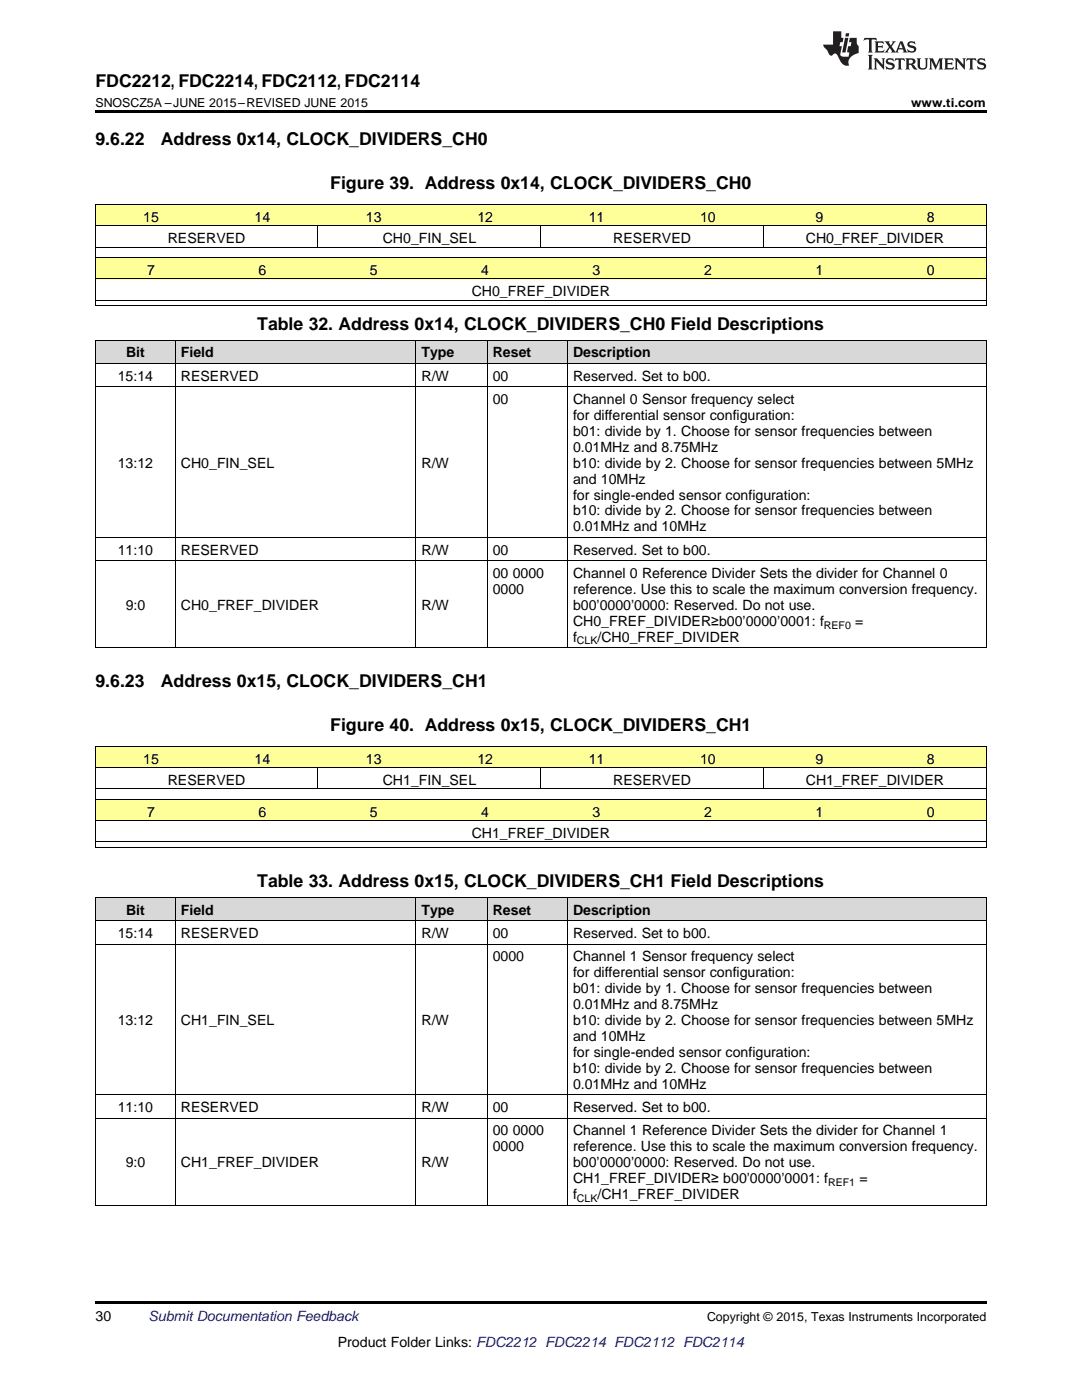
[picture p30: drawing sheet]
<svg xmlns="http://www.w3.org/2000/svg" width="216mm" height="279mm" viewBox="0 0 216 279" stroke-linecap="round" stroke-linejoin="round" font-family="sans-serif">
<defs><g id="words">
<g font-size="3.5">
<text x="19" y="17.3">FDC2212, FDC2214, FDC2112, FDC2114</text>
<text x="19" y="28.9">9.6.22</text>
<text x="32.1" y="28.9">Address 0x14, CLOCK_DIVIDERS_CH0</text>
<text x="65.9" y="37.7">Figure 39. Address 0x14, CLOCK_DIVIDERS_CH0</text>
<text x="51.3" y="65.8">Table 32. Address 0x14, CLOCK_DIVIDERS_CH0 Field Descriptions</text>
<text x="19" y="137.1">9.6.23</text>
<text x="32.1" y="137.1">Address 0x15, CLOCK_DIVIDERS_CH1</text>
<text x="65.9" y="145.8">Figure 40. Address 0x15, CLOCK_DIVIDERS_CH1</text>
<text x="51.3" y="177.1">Table 33. Address 0x15, CLOCK_DIVIDERS_CH1 Field Descriptions</text>
</g>
<g font-size="2.8">
<text x="28.6" y="44.3">15</text>
<text x="50.8" y="44.3">14</text>
<text x="73" y="44.3">13</text>
<text x="95.2" y="44.3">12</text>
<text x="117.5" y="44.3">11</text>
<text x="139.7" y="44.3">10</text>
<text x="162.7" y="44.3">9</text>
<text x="184.9" y="44.3">8</text>
<text x="33.5" y="48.5">RESERVED</text>
<text x="76.4" y="48.5">CH0_FIN_SEL</text>
<text x="122.4" y="48.5">RESERVED</text>
<text x="160.8" y="48.5">CH0_FREF_DIVIDER</text>
<text x="29.4" y="54.9">7</text>
<text x="51.6" y="54.9">6</text>
<text x="73.8" y="54.9">5</text>
<text x="94.1" y="59.1">CH0_FREF_DIVIDER</text>
<text x="96" y="54.9">4</text>
<text x="118.3" y="54.9">3</text>
<text x="140.5" y="54.9">2</text>
<text x="162.7" y="54.9">1</text>
<text x="184.9" y="54.9">0</text>
<text x="25.2" y="71.3">Bit</text>
<text x="36.1" y="71.3">Field</text>
<text x="84.1" y="71.3">Type</text>
<text x="98.3" y="71.3">Reset</text>
<text x="114.3" y="71.3">Description</text>
<text x="23.5" y="76">15:14</text>
<text x="36.1" y="76">RESERVED</text>
<text x="84.1" y="76">R/W</text>
<text x="98.3" y="76">00</text>
<text x="114.3" y="76">Reserved. Set to b00.</text>
<text x="98.3" y="80.6">00</text>
<text x="114.3" y="80.6">Channel 0 Sensor frequency select</text>
<text x="114.3" y="83.8">for differential sensor configuration:</text>
<text x="114.3" y="87">b01: divide by 1. Choose for sensor frequencies between</text>
<text x="23.5" y="93.3">13:12</text>
<text x="36.1" y="93.3">CH0_FIN_SEL</text>
<text x="84.1" y="93.3">R/W</text>
<text x="114.3" y="90.2">0.01MHz and 8.75MHz</text>
<text x="114.3" y="93.3">b10: divide by 2. Choose for sensor frequencies between 5MHz</text>
<text x="114.3" y="96.5">and 10MHz</text>
<text x="114.3" y="99.7">for single-ended sensor configuration:</text>
<text x="114.3" y="102.9">b10: divide by 2. Choose for sensor frequencies between</text>
<text x="114.3" y="106">0.01MHz and 10MHz</text>
<text x="23.5" y="110.7">11:10</text>
<text x="36.1" y="110.7">RESERVED</text>
<text x="84.1" y="110.7">R/W</text>
<text x="98.3" y="110.7">00</text>
<text x="114.3" y="110.7">Reserved. Set to b00.</text>
<text x="98.3" y="115.4">00</text>
<text x="98.3" y="118.5">0000</text>
<text x="102.3" y="115.4">0000</text>
<text x="114.3" y="115.4">Channel 0 Reference Divider Sets the divider for Channel 0</text>
<text x="114.3" y="118.5">reference. Use this to scale the maximum conversion frequency.</text>
<text x="25.1" y="121.7">9:0</text>
<text x="36.1" y="121.7">CH0_FREF_DIVIDER</text>
<text x="84.1" y="121.7">R/W</text>
<text x="114.3" y="121.7">b00’0000’0000: Reserved. Do not use.</text>
<text x="114.3" y="124.9">CH0_FREF_DIVIDER≥b00’0000’0001: f</text>
<text x="170.6" y="124.9">=</text>
<text x="114.3" y="128.1">f</text>
<text x="119.2" y="128.1">/CH0_FREF_DIVIDER</text>
<text x="28.6" y="152.4">15</text>
<text x="50.8" y="152.4">14</text>
<text x="73" y="152.4">13</text>
<text x="95.2" y="152.4">12</text>
<text x="117.5" y="152.4">11</text>
<text x="139.7" y="152.4">10</text>
<text x="162.7" y="152.4">9</text>
<text x="184.9" y="152.4">8</text>
<text x="33.5" y="156.6">RESERVED</text>
<text x="76.4" y="156.6">CH1_FIN_SEL</text>
<text x="122.4" y="156.6">RESERVED</text>
<text x="160.8" y="156.6">CH1_FREF_DIVIDER</text>
<text x="29.4" y="163">7</text>
<text x="51.6" y="163">6</text>
<text x="73.8" y="163">5</text>
<text x="94.1" y="167.2">CH1_FREF_DIVIDER</text>
<text x="96" y="163">4</text>
<text x="118.3" y="163">3</text>
<text x="140.5" y="163">2</text>
<text x="162.7" y="163">1</text>
<text x="184.9" y="163">0</text>
<text x="25.2" y="182.6">Bit</text>
<text x="36.1" y="182.6">Field</text>
<text x="84.1" y="182.6">Type</text>
<text x="98.3" y="182.6">Reset</text>
<text x="114.3" y="182.6">Description</text>
<text x="23.5" y="187.2">15:14</text>
<text x="36.1" y="187.2">RESERVED</text>
<text x="84.1" y="187.2">R/W</text>
<text x="98.3" y="187.2">00</text>
<text x="98.3" y="191.9">0000</text>
<text x="114.3" y="187.2">Reserved. Set to b00.</text>
<text x="114.3" y="191.9">Channel 1 Sensor frequency select</text>
<text x="114.3" y="195.1">for differential sensor configuration:</text>
<text x="114.3" y="198.2">b01: divide by 1. Choose for sensor frequencies between</text>
<text x="114.3" y="201.4">0.01MHz and 8.75MHz</text>
<text x="23.5" y="204.6">13:12</text>
<text x="36.1" y="204.6">CH1_FIN_SEL</text>
<text x="84.1" y="204.6">R/W</text>
<text x="114.3" y="204.6">b10: divide by 2. Choose for sensor frequencies between 5MHz</text>
<text x="114.3" y="207.8">and 10MHz</text>
<text x="114.3" y="210.9">for single-ended sensor configuration:</text>
<text x="114.3" y="214.1">b10: divide by 2. Choose for sensor frequencies between</text>
<text x="23.5" y="221.9">11:10</text>
<text x="36.1" y="221.9">RESERVED</text>
<text x="84.1" y="221.9">R/W</text>
<text x="98.3" y="221.9">00</text>
<text x="114.3" y="217.3">0.01MHz and 10MHz</text>
<text x="114.3" y="221.9">Reserved. Set to b00.</text>
<text x="98.3" y="226.6">00</text>
<text x="102.3" y="226.6">0000</text>
<text x="114.3" y="226.6">Channel 1 Reference Divider Sets the divider for Channel 1</text>
<text x="25.1" y="232.9">9:0</text>
<text x="36.1" y="232.9">CH1_FREF_DIVIDER</text>
<text x="84.1" y="232.9">R/W</text>
<text x="98.3" y="229.8">0000</text>
<text x="114.3" y="229.8">reference. Use this to scale the maximum conversion frequency.</text>
<text x="114.3" y="232.9">b00’0000’0000: Reserved. Do not use.</text>
<text x="114.3" y="236.1">CH1_FREF_DIVIDER≥ b00’0000’0001: f</text>
<text x="114.3" y="239.3">f</text>
<text x="119.2" y="239.3">/CH1_FREF_DIVIDER</text>
<text x="171.5" y="236.1">=</text>
<text x="19" y="263.6">30</text>
<text x="67.4" y="268.9">Product Folder Links: FDC2212 FDC2214 FDC2112 FDC2114</text>
</g>
<text font-size="2.8" fill="#0000c8" x="29.6" y="263.6">Submit Documentation Feedback</text>
<g font-size="2.5">
<text x="19" y="21.4">SNOSCZ5A –JUNE 2015–REVISED JUNE 2015</text>
<text x="181.8" y="21.4">www.ti.com</text>
<text x="141.1" y="263.6">Copyright © 2015, Texas Instruments Incorporated</text>
</g>
<g font-size="2.1">
<text x="164.4" y="125.4">REF0</text>
<text x="115.1" y="128.6">CLK</text>
<text x="115.1" y="239.9">CLK</text>
<text x="165.2" y="236.7">REF1</text>
</g>
</g></defs>
<g fill="#d8d8d8">
<path d="M19 179.2h16v4.6h-16z"/>
<path d="M35 179.2h48v4.6h-48z"/>
<path d="M83 179.2h14.3v4.6h-14.3z"/>
<path d="M97.3 179.2h16v4.6h-16z"/>
<path d="M113.3 179.2h83.5v4.6h-83.5z"/>
</g>
<g fill="#ff9">
<path d="M19 159.6h22.3v4.2h-22.3z"/>
<path d="M41.3 159.6h22.2v4.2h-22.2z"/>
<path d="M63.5 159.6h22.2v4.2h-22.2z"/>
<path d="M85.7 159.6h22.2v4.2h-22.2z"/>
<path d="M107.9 159.6h22.3v4.2h-22.3z"/>
<path d="M130.2 159.6h22.2v4.2h-22.2z"/>
<path d="M152.4 159.6h22.2v4.2h-22.2z"/>
<path d="M174.6 159.6h22.2v4.2h-22.2z"/>
<path d="M19 149h22.3v4.2h-22.3z"/>
<path d="M41.3 149h22.2v4.2h-22.2z"/>
<path d="M63.5 149h22.2v4.2h-22.2z"/>
<path d="M85.7 149h22.2v4.2h-22.2z"/>
<path d="M107.9 149h22.3v4.2h-22.3z"/>
<path d="M130.2 149h22.2v4.2h-22.2z"/>
<path d="M152.4 149h22.2v4.2h-22.2z"/>
<path d="M174.6 149h22.2v4.2h-22.2z"/>
</g>
<g fill="#d8d8d8">
<path d="M19 67.9h16v4.7h-16z"/>
<path d="M35 67.9h48v4.7h-48z"/>
<path d="M83 67.9h14.3v4.7h-14.3z"/>
<path d="M97.3 67.9h16v4.7h-16z"/>
<path d="M113.3 67.9h83.5v4.7h-83.5z"/>
</g>
<g fill="#ff9">
<path d="M19 51.5h22.3v4.2h-22.3z"/>
<path d="M41.3 51.5h22.2v4.2h-22.2z"/>
<path d="M63.5 51.5h22.2v4.2h-22.2z"/>
<path d="M85.7 51.5h22.2v4.2h-22.2z"/>
<path d="M107.9 51.5h22.3v4.2h-22.3z"/>
<path d="M130.2 51.5h22.2v4.2h-22.2z"/>
<path d="M152.4 51.5h22.2v4.2h-22.2z"/>
<path d="M174.6 51.5h22.2v4.2h-22.2z"/>
<path d="M19 40.9h22.3v4.2h-22.3z"/>
<path d="M41.3 40.9h22.2v4.2h-22.2z"/>
<path d="M63.5 40.9h22.2v4.2h-22.2z"/>
<path d="M85.7 40.9h22.2v4.2h-22.2z"/>
<path d="M107.9 40.9h22.3v4.2h-22.3z"/>
<path d="M130.2 40.9h22.2v4.2h-22.2z"/>
<path d="M152.4 40.9h22.2v4.2h-22.2z"/>
<path d="M174.6 40.9h22.2v4.2h-22.2z"/>
</g>
<g fill="#000">
<path d="M19 22h177.8v.5h-177.8zM19 50.4h.2v1.1h-.2zM19 49.4h.2v1h-.2zM196.7 50.4h.1v1.1h-.1zM196.7 49.4h.1v1h-.1zM19 59.9h.2v1.1h-.2zM196.7 59.9h.1v1.1h-.1zM19 129.3h.2zM82.9 129.3h.1zM97.2 129.3h.1zM113.2 129.3h.1zM196.7 129.3h.1z"/>
<path d="M19 158.5h.2v1.1h-.2zM19 157.5h.2v1h-.2zM196.7 158.5h.1v1.1h-.1zM196.7 157.5h.1v1h-.1zM19 168.1h.2v1h-.2zM196.7 168.1h.1v1h-.1zM19 240.5l.2 .1zM82.9 240.5l.1 .1zM97.2 240.5l.1 .1zM113.2 240.5l.1 .1zM196.7 240.5l.1 .1zM19 259.7h177.8v.5h-177.8z"/>
</g>
<g fill="none" stroke="#000" stroke-width=".2">
<path d="M19 59.9h177.8M19 55.7h177.8M19 51.4h177.8M19 49.3h177.8M19 45.1h177.8M19 40.8h177.8M19.1 40.9v8.5M19.1 51.5v8.4M63.4 45.1v4.3M107.9 45.1v4.3M152.3 45.1v4.3M196.8 40.9v8.5"/>
<path d="M196.8 51.5v8.4M19 67.9h177.8v61.4M19 77.2h177.8M19 72.5h177.8M19 60.9h177.8M19.1 67.9v61.4M35 67.9v61.4M83 67.9v61.4M97.2 67.9v61.4M113.2 67.9v61.4M19 111.9h177.8M19 107.3h177.8"/>
<path d="M19 129.3h177.8M19 159.5h177.8M19 157.4h177.8M19 153.2h177.8M19 149h177.8M19.1 149v8.5M19.1 159.6v8.5M63.4 153.2v4.3M107.9 153.2v4.3M152.3 153.2v4.3M196.8 149v8.5M196.8 159.6v8.5"/>
<path d="M19 179.1h177.8v61.5M19 169.1h177.8M19 168h177.8M19 163.8h177.8M19.1 179.1v61.5M35 179.1v61.5M83 179.1v61.5M97.2 179.1v61.5M113.2 179.1v61.5M19 188.4h177.8M19 183.8h177.8M19 218.5h177.8"/>
<path d="M19 223.1h177.8M19 240.5h177.8"/>
</g>
<g fill="#231f20">
<path d="M172.5 7.6l-.1 .5 .4-.2h.6v.1v2.1l-.2 .4h.9l-.2-.4v-2.1l.1-.1h.5l.5 .2-.2-.5zM174.5 8.3l.2 .3v1.5l-.2 .4h1.8l.2-.6a1.04 1.04 0 0 1-1.3 .2v-.7h.6l.3 .2v-.6l-.3 .2h-.6v-.6l.8-.1 .4 .3-.2-.5zM176.5 8.3l.9 1.1-.9 1.1h.8l-.2-.2 .4-.7 .5 .7-.2 .2h1.5l-.2-.2 .2-.4h.9l.1 .4-.2 .2h1l-.3-.3-.7-1.9h-.5l-.9 2-.8-1 .9-1h-.8l.1 .3-.4 .5-.3-.6 .1-.2zM179.7 8.6l.4 1h-.7zM181.3 8.4a.63 .63 0 0 0-.2 .7 .63 .63 0 0 0 .6 .4l.6 .2 .1 .2a.75 .75 0 0 1-.7 .4 .75 .75 0 0 1-.6-.5l.1 .7 .1-.1a1.11 1.11 0 0 0 1.5-.6 1.13 1.13 0 0 0-1.2-.8l-.1-.4a1.04 1.04 0 0 1 1.2 .2l-.2-.5-.2 .1-.4-.2zM173.2 10.9l.2 .4v2.2l-.2 .4h1l-.3-.4v-2.2l.3-.4zM174.3 11.6l.3 .4v1.5l-.3 .4h.8l-.2-.4v-1.3l1.5 1.7v-1.9l.2-.4h-.7l.2 .4v.9l-1.1-1.3zM177 11.8a.62 .62 0 0 0-.2 .7 .62 .62 0 0 0 .6 .4l.6 .1 .1 .3a.76 .76 0 0 1-.7 .3 .76 .76 0 0 1-.7-.4l.2 .7 .1-.1a1.11 1.11 0 0 0 1.5-.6 1.13 1.13 0 0 0-1.2-.8l-.1-.4a1.04 1.04 0 0 1 1.2 .2l-.2-.6-.2 .1-.5-.1zM178.7 11.6l-.2 .6a.61 .61 0 0 1 .8-.3v1.6l-.2 .4h.9l-.2-.4v-1.6a.63 .63 0 0 1 .7 .3l-.1-.6zM180.6 11.6l.3 .4v1.5l-.3 .4h1l-.2-.2-.1-.8 .6 .2a.76 .76 0 0 0 1.2 .7l-1-1a.58 .58 0 0 0 .6-.5 .58 .58 0 0 0-.5-.6zM181.4 11.9h.1a.45 .45 0 0 1 .5 .1 .45 .45 0 0 1 .1 .5l-.8 .2zM182.9 11.6l.2 .2a2.17 2.17 0 0 0 .3 1.9 .99 .99 0 0 0 1.6-.6v-1.1l.2-.4h-.7l.2 .2a1.92 1.92 0 0 1-.2 1.8 .6 .6 0 0 1-.9-.5v-1.1l.2-.4zM185.4 11.6l.2 .4v1.5l-.2 .4h.7l-.2-.4v-1.4l.8 1.8 .8-1.8v1.4l-.2 .4h.9l-.2-.4v-1.5l.2-.4h-.8l-.6 1.5-.6-1.5zM188.4 11.6l.2 .4v1.5l-.2 .4h1.8l.1-.6a1.04 1.04 0 0 1-1.2 .1v-.6h.5l.4 .2v-.6l-.4 .2h-.5v-.7h.8l.3 .3-.1-.6zM190.5 11.6l.2 .4v1.5l-.2 .4h.7l-.2-.4v-1.3l1.5 1.7v-1.9l.2-.4h-.7l.2 .4v.9l-1.1-1.3zM192.9 11.6l-.1 .6a.61 .61 0 0 1 .7-.3l.1 1.6-.3 .4h1l-.3-.4 .1-1.6a.63 .63 0 0 1 .7 .3l-.1-.6zM195.2 11.8a.62 .62 0 0 0-.2 .7 .62 .62 0 0 0 .6 .4l.6 .1 .1 .3a.76 .76 0 0 1-.7 .3 .76 .76 0 0 1-.6-.4l.1 .7 .1-.1a1.11 1.11 0 0 0 1.6-.6 1.13 1.13 0 0 0-1.3-.8l-.1-.4a1.04 1.04 0 0 1 1.2 .2l-.1-.6-.2 .1-.5-.1z"/>
<path d="M166.2 6.3v2.6h-1.9v.4l.8 .9a.91 .91 0 0 0 1 .8 .56 .56 0 0 1 .5-.3 .56 .56 0 0 1 .5 .3l.4 .8a1.53 1.53 0 0 0 1.9 1.2 1.54 1.54 0 0 1 1-2.1l.9-.3v-1.4a1.52 1.52 0 0 1-.4-1.6h-1.3l-.2 .8h.5l-.2 .8h-.5l-.1 1v.2l.4 .1-.2 .8a1.93 1.93 0 0 1-1.6-.3l.3-1.8h-.5l.2-.8h.4l.2-.8h-.4v-1.3zM168.6 7.6l-.6 2.9h.7l.6-2.9zM168.8 6.6l-.1 .7h.6l.2-.7z"/>
</g>
<use href="#words"/>
</svg>
